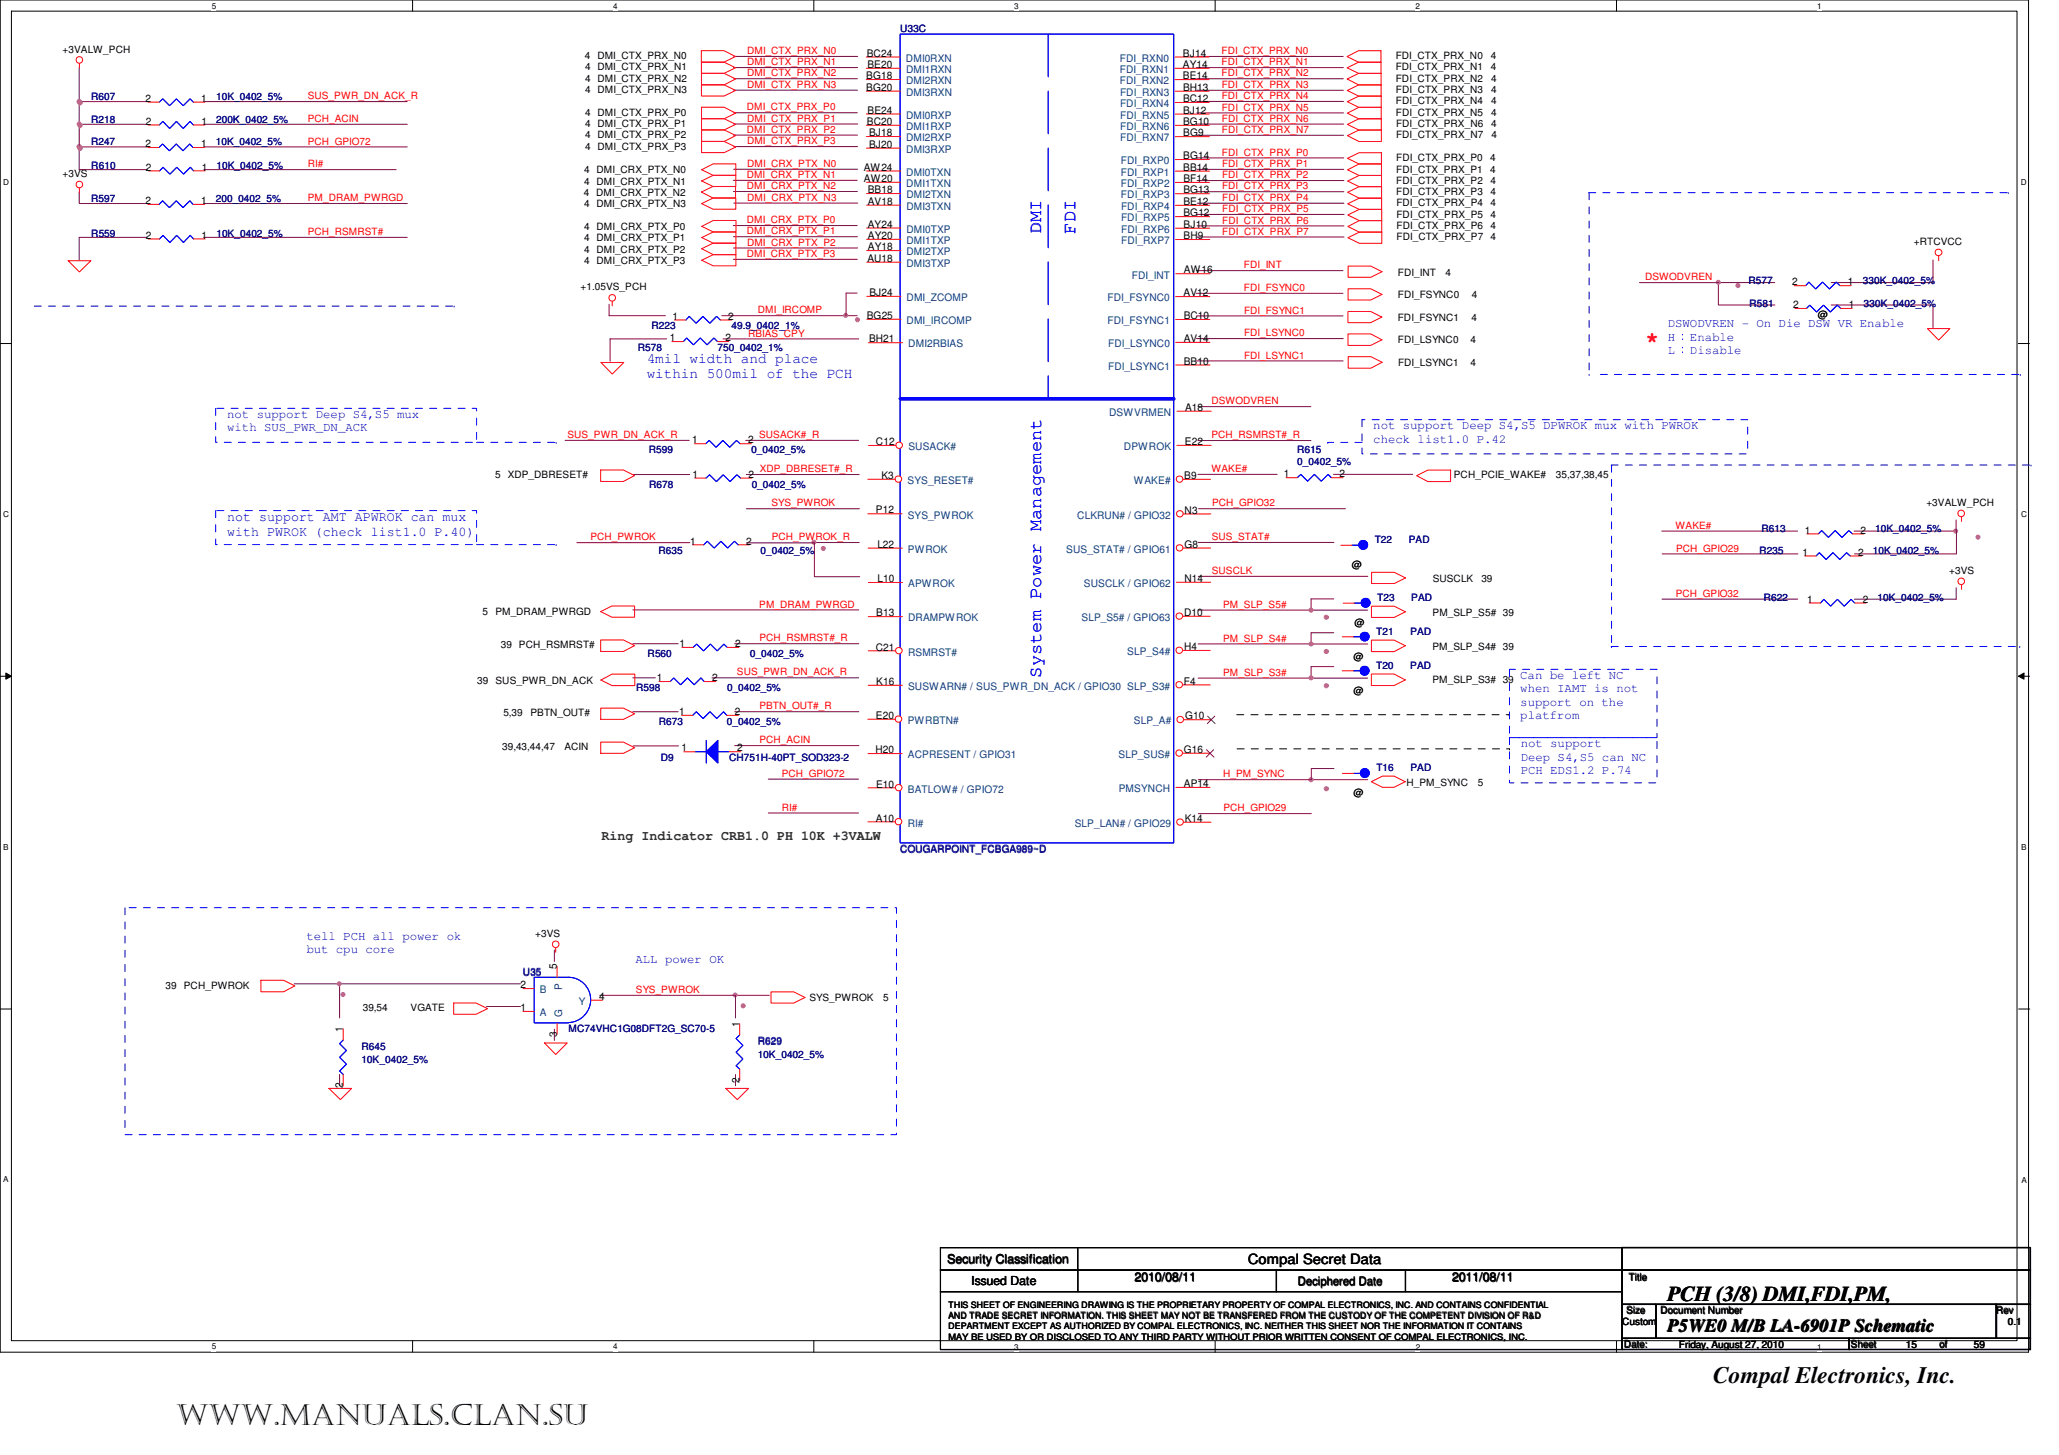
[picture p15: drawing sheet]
<svg xmlns="http://www.w3.org/2000/svg" width="297mm" height="210mm" viewBox="0 0 297 210" stroke-linecap="round" stroke-linejoin="round" font-family="sans-serif">
<defs><g id="words">
<text font-size="4.2" x="25.4" y="205.5">www.manuals.clan.su</text>
<text font-size="3.4" x="247.2" y="199.5">Compal Electronics, Inc.</text>
<text font-size="3.2" fill="#f00" x="237.4" y="50.1">*</text>
<text font-size="3.1" x="240.5" y="187.6">PCH (3/8) DMI,FDI,PM,</text>
<g font-size="2.6" fill="#00f">
<text x="150.2" y="33.7" transform="rotate(-90 150.2 33.7)">DMI</text>
<text x="155.1" y="33.7" transform="rotate(-90 155.1 33.7)">FDI</text>
<text x="150.2" y="97.8" transform="rotate(-90 150.2 97.8)">System Power Management</text>
</g>
<text font-size="2.6" x="240.5" y="192.1">P5WE0 M/B LA-6901P Schematic</text>
<g font-size="2.1" fill="#00f">
<text x="93.3" y="52.3">4mil width and place</text>
<text x="93.3" y="54.5">within 500mil of the PCH</text>
</g>
<g font-size="2" fill="#00f">
<text x="32.8" y="75.2">not support AMT APWROK can mux</text>
<text x="32.8" y="77.3">with PWROK (check list1.0 P.40)</text>
</g>
<text font-size="2" fill="#008000" x="86.8" y="121.1">Ring Indicator CRB1.0 PH 10K +3VALW</text>
<text font-size="2" x="180" y="182.3">Compal Secret Data</text>
<g font-size="1.8" fill="#00f">
<text x="240.6" y="47.2">DSWODVREN - On Die DSW VR Enable</text>
<text x="240.6" y="49.1">H：Enable</text>
<text x="240.6" y="51.1">L：Disable</text>
<text x="32.8" y="60.3">not support Deep S4,S5 mux</text>
<text x="32.8" y="62.2">with SUS_PWR_DN_ACK</text>
<text x="198.1" y="61.9">not support Deep S4,S5 DPWROK mux with PWROK</text>
<text x="198.1" y="63.9">check list1.0 P.42</text>
<text x="219.3" y="97.9">Can be left NC</text>
<text x="219.3" y="99.9">when IAMT is not</text>
<text x="219.3" y="101.8">support on the</text>
<text x="219.3" y="103.7">platfrom</text>
<text x="219.4" y="107.8">not support</text>
<text x="219.4" y="109.7">Deep S4,S5 can NC</text>
<text x="219.4" y="111.7">PCH EDS1.2 P.74</text>
<text x="44.2" y="135.6">tell PCH all power ok</text>
<text x="44.2" y="137.5">but cpu core</text>
<text x="91.7" y="138.9">ALL power OK</text>
</g>
<g font-size="1.8">
<text x="136.6" y="182.2">Security Classification</text>
<text x="140.1" y="185.3">Issued Date</text>
<text x="163.7" y="184.8">2010/08/11</text>
<text x="209.5" y="184.8">2011/08/11</text>
</g>
<text font-size="1.7" x="187.2" y="185.4">Deciphered Date</text>
<g font-size="1.5" fill="#000080">
<text x="129.9" y="4.6">U33C</text>
<text x="13.2" y="14.5">R607</text>
<text x="13.2" y="17.8">R218</text>
<text x="31.2" y="14.5">10K_0402_5%</text>
<text x="31.2" y="17.8">200K_0402_5%</text>
<text x="13.1" y="21">R247</text>
<text x="31.1" y="21">10K_0402_5%</text>
<text x="13.1" y="29.2">R597</text>
<text x="13.2" y="24.3">R610</text>
<text x="31.1" y="29.2">200_0402_5%</text>
<text x="31.2" y="24.3">10K_0402_5%</text>
<text x="13.2" y="34.2">R559</text>
<text x="31.2" y="34.2">10K_0402_5%</text>
<text x="252.2" y="40.9">R577</text>
<text x="268.7" y="40.9">330K_0402_5%</text>
<text x="94" y="47.5">R223</text>
<text x="105.5" y="47.5">49.9_0402_1%</text>
<text x="252.4" y="44.2">R581</text>
<text x="268.9" y="44.2">330K_0402_5%</text>
<text x="92" y="50.6">R578</text>
<text x="103.5" y="50.6">750_0402_1%</text>
<text x="93.6" y="65.4">R599</text>
<text x="108.4" y="65.4">0_0402_5%</text>
<text x="187.1" y="65.4">R615</text>
<text x="93.6" y="70.3">R678</text>
<text x="108.4" y="70.3">0_0402_5%</text>
<text x="187.1" y="67">0_0402_5%</text>
<text x="254.1" y="76.8">R613</text>
<text x="270.5" y="76.8">10K_0402_5%</text>
<text x="198.3" y="78.4">T22</text>
<text x="203.2" y="78.4">PAD</text>
<text x="198.7" y="86.7">T23</text>
<text x="203.6" y="86.7">PAD</text>
<text x="254.4" y="86.7">R622</text>
<text x="270.8" y="86.7">10K_0402_5%</text>
<text x="93.4" y="94.8">R560</text>
<text x="108.2" y="94.8">0_0402_5%</text>
<text x="198.5" y="91.6">T21</text>
<text x="203.5" y="91.6">PAD</text>
<text x="91.8" y="99.7">R598</text>
<text x="104.9" y="99.7">0_0402_5%</text>
<text x="198.5" y="96.5">T20</text>
<text x="203.4" y="96.5">PAD</text>
<text x="95" y="104.6">R673</text>
<text x="104.8" y="104.6">0_0402_5%</text>
<text x="95.3" y="109.8">D9</text>
<text x="105.2" y="109.8">CH751H-40PT_SOD323-2</text>
<text x="198.6" y="111.3">T16</text>
<text x="203.5" y="111.3">PAD</text>
<text x="129.9" y="123">COUGARPOINT_FCBGA989~D</text>
<text x="75.4" y="140.7">U35</text>
<text x="82" y="148.9">MC74VHC1G08DFT2G_SC70-5</text>
<text x="52.1" y="151.4">R645</text>
<text x="52.1" y="153.4">10K_0402_5%</text>
<text x="109.3" y="150.7">R629</text>
<text x="109.3" y="152.6">10K_0402_5%</text>
</g>
<g font-size="1.5">
<text x="125" y="11.4">BG18</text>
<text x="125" y="8.2">BC24</text>
<text x="125.1" y="9.8">BE20</text>
<text x="170.6" y="8.2">BJ14</text>
<text x="170.6" y="9.8">AY14</text>
<text x="170.7" y="11.4">BE14</text>
<text x="21" y="14.7">2</text>
<text x="21" y="18">2</text>
<text x="29" y="14.7">1</text>
<text x="29" y="18">1</text>
<text x="125" y="13.1">BG20</text>
<text x="125.2" y="16.4">BE24</text>
<text x="170.7" y="13.1">BH13</text>
<text x="170.7" y="14.7">BC12</text>
<text x="170.7" y="16.4">BJ12</text>
<text x="21" y="21.2">2</text>
<text x="29" y="21.2">1</text>
<text x="125.1" y="18">BC20</text>
<text x="125.4" y="19.7">BJ18</text>
<text x="125.4" y="21.3">BJ20</text>
<text x="170.7" y="18">BG10</text>
<text x="170.7" y="19.7">BG9</text>
<text x="170.7" y="23">BG14</text>
<text x="21" y="29.4">2</text>
<text x="21" y="24.6">2</text>
<text x="29" y="29.4">1</text>
<text x="29.1" y="24.6">1</text>
<text x="124.6" y="24.6">AW24</text>
<text x="124.6" y="26.3">AW20</text>
<text x="125.2" y="27.9">BB18</text>
<text x="125.2" y="29.6">AV18</text>
<text x="170.7" y="24.6">BB14</text>
<text x="170.7" y="26.3">BF14</text>
<text x="170.7" y="27.9">BG13</text>
<text x="170.7" y="29.6">BE12</text>
<text x="21" y="34.4">2</text>
<text x="29.1" y="34.4">1</text>
<text x="125.2" y="32.9">AY24</text>
<text x="125.2" y="34.5">AY20</text>
<text x="170.7" y="31.2">BG12</text>
<text x="170.7" y="32.9">BJ10</text>
<text x="170.7" y="34.5">BH9</text>
<text x="125.1" y="37.8">AU18</text>
<text x="125.2" y="36.1">AY18</text>
<text x="170.8" y="39.4">AW16</text>
<text x="258.5" y="41.2">2</text>
<text x="266.6" y="41.2">1</text>
<text x="97" y="46.1">1</text>
<text x="105.1" y="46.1">2</text>
<text x="125.1" y="46">BG25</text>
<text x="125.4" y="42.7">BJ24</text>
<text x="170.8" y="42.7">AV12</text>
<text x="170.8" y="46">BC10</text>
<text x="258.7" y="44.5">2</text>
<text x="262.2" y="45.9">@</text>
<text x="266.7" y="44.5">1</text>
<text x="96.6" y="49.2">1</text>
<text x="104.7" y="49.2">2</text>
<text x="125.4" y="49.4">BH21</text>
<text x="170.8" y="49.3">AV14</text>
<text x="170.8" y="52.6">BB10</text>
<text x="171" y="59.3">A18</text>
<text x="99.8" y="64">1</text>
<text x="107.9" y="64">2</text>
<text x="126.4" y="64.2">C12</text>
<text x="170.9" y="64.2">E22</text>
<text x="99.9" y="68.9">1</text>
<text x="108" y="68.9">2</text>
<text x="127.2" y="69.1">K3</text>
<text x="170.9" y="69.1">B9</text>
<text x="185.2" y="68.9">1</text>
<text x="193.2" y="68.9">2</text>
<text x="126.4" y="74.1">P12</text>
<text x="170.9" y="74.1">N3</text>
<text x="260.4" y="77">1</text>
<text x="268.4" y="77">2</text>
<text x="99.6" y="78.6">1</text>
<text x="107.6" y="78.6">2</text>
<text x="126.6" y="79">L22</text>
<text x="126.6" y="84">L10</text>
<text x="170.9" y="79">G8</text>
<text x="170.9" y="84">N14</text>
<text x="195" y="82">@</text>
<text x="260.1" y="80.2">1</text>
<text x="268.1" y="80.2">2</text>
<text x="126.4" y="88.9">B13</text>
<text x="170.8" y="88.9">D10</text>
<text x="260.7" y="86.9">1</text>
<text x="268.7" y="86.9">2</text>
<text x="98" y="93.4">1</text>
<text x="106.1" y="93.4">2</text>
<text x="126.3" y="93.8">C21</text>
<text x="170.8" y="93.8">H4</text>
<text x="195.3" y="95.2">@</text>
<text x="195.4" y="90.3">@</text>
<text x="94.7" y="98.3">1</text>
<text x="102.8" y="98.3">2</text>
<text x="126.4" y="98.8">K16</text>
<text x="170.8" y="98.8">F4</text>
<text x="195.2" y="100.1">@</text>
<text x="98" y="103.2">1</text>
<text x="106" y="103.2">2</text>
<text x="126.4" y="103.7">E20</text>
<text x="171" y="103.8">G10</text>
<text x="98.3" y="108.4">1</text>
<text x="106.3" y="108.4">2</text>
<text x="126.3" y="108.7">H20</text>
<text x="126.4" y="113.6">E10</text>
<text x="170.8" y="113.5">AP14</text>
<text x="170.8" y="108.6">G16</text>
<text x="126.4" y="118.5">A10</text>
<text x="170.9" y="118.6">K14</text>
<text x="195.3" y="114.9">@</text>
<text x="75.1" y="142.6">2</text>
<text x="80.3" y="139.9" transform="rotate(-90 80.3 139.9)">5</text>
<text x="49.5" y="148.9" transform="rotate(-90 49.5 148.9)">1</text>
<text x="75.1" y="145.9">1</text>
<text x="80.3" y="149.6" transform="rotate(-90 80.3 149.6)">3</text>
<text x="86.4" y="144.3">4</text>
<text x="106.7" y="148.2" transform="rotate(-90 106.7 148.2)">1</text>
<text x="49.5" y="157" transform="rotate(-90 49.5 157)">2</text>
<text x="106.7" y="156.2" transform="rotate(-90 106.7 156.2)">2</text>
</g>
<g font-size="1.5" fill="#004080">
<text x="130.7" y="8.9">DMI0RXN</text>
<text x="130.7" y="10.5">DMI1RXN</text>
<text x="161.6" y="8.9">FDI_RXN0</text>
<text x="161.6" y="10.5">FDI_RXN1</text>
<text x="130.7" y="12.2">DMI2RXN</text>
<text x="130.7" y="13.8">DMI3RXN</text>
<text x="130.7" y="17.1">DMI0RXP</text>
<text x="161.6" y="12.2">FDI_RXN2</text>
<text x="161.6" y="13.8">FDI_RXN3</text>
<text x="161.6" y="15.5">FDI_RXN4</text>
<text x="161.6" y="17.1">FDI_RXN5</text>
<text x="130.7" y="18.8">DMI1RXP</text>
<text x="130.7" y="20.4">DMI2RXP</text>
<text x="130.7" y="22.1">DMI3RXP</text>
<text x="161.6" y="18.8">FDI_RXN6</text>
<text x="161.6" y="20.4">FDI_RXN7</text>
<text x="161.7" y="23.7">FDI_RXP0</text>
<text x="130.7" y="25.4">DMI0TXN</text>
<text x="130.7" y="27">DMI1TXN</text>
<text x="130.8" y="28.6">DMI2TXN</text>
<text x="161.7" y="25.4">FDI_RXP1</text>
<text x="161.7" y="27">FDI_RXP2</text>
<text x="161.7" y="28.6">FDI_RXP3</text>
<text x="130.8" y="30.3">DMI3TXN</text>
<text x="130.8" y="33.6">DMI0TXP</text>
<text x="130.8" y="35.2">DMI1TXP</text>
<text x="161.7" y="30.3">FDI_RXP4</text>
<text x="161.7" y="31.9">FDI_RXP5</text>
<text x="161.7" y="33.6">FDI_RXP6</text>
<text x="161.7" y="35.2">FDI_RXP7</text>
<text x="130.8" y="36.8">DMI2TXP</text>
<text x="130.8" y="38.5">DMI3TXP</text>
<text x="163.3" y="40.2">FDI_INT</text>
<text x="130.8" y="43.4">DMI_ZCOMP</text>
<text x="130.8" y="46.7">DMI_IRCOMP</text>
<text x="159.8" y="43.5">FDI_FSYNC0</text>
<text x="159.8" y="46.8">FDI_FSYNC1</text>
<text x="131" y="50.1">DMI2RBIAS</text>
<text x="159.9" y="50.1">FDI_LSYNC0</text>
<text x="159.9" y="53.3">FDI_LSYNC1</text>
<text x="131" y="64.9">SUSACK#</text>
<text x="160" y="60">DSWVRMEN</text>
<text x="162.1" y="64.9">DPWROK</text>
<text x="130.9" y="69.8">SYS_RESET#</text>
<text x="163.6" y="69.8">WAKE#</text>
<text x="130.9" y="74.8">SYS_PWROK</text>
<text x="155.4" y="74.8">CLKRUN# / GPIO32</text>
<text x="131" y="79.8">PWROK</text>
<text x="153.8" y="79.7">SUS_STAT# / GPIO61</text>
<text x="131" y="89.6">DRAMPWROK</text>
<text x="131" y="84.7">APWROK</text>
<text x="156" y="89.6">SLP_S5# / GPIO63</text>
<text x="156.4" y="84.7">SUSCLK / GPIO62</text>
<text x="131" y="94.6">RSMRST#</text>
<text x="162.6" y="94.5">SLP_S4#</text>
<text x="131" y="99.6">SUSWARN# / SUS_PWR_DN_ACK / GPIO30 SLP_S3#</text>
<text x="131" y="104.4">PWRBTN#</text>
<text x="163.6" y="104.5">SLP_A#</text>
<text x="131" y="109.4">ACPRESENT / GPIO31</text>
<text x="161.4" y="109.4">SLP_SUS#</text>
<text x="131" y="119.2">RI#</text>
<text x="131" y="114.3">BATLOW# / GPIO72</text>
<text x="155" y="119.3">SLP_LAN# / GPIO29</text>
<text x="161.4" y="114.3">PMSYNCH</text>
<text x="77.9" y="143.3">B</text>
<text x="81.1" y="142.8" transform="rotate(-90 81.1 142.8)">P</text>
<text x="77.9" y="146.6">A</text>
<text x="81.1" y="146.8" transform="rotate(-90 81.1 146.8)">G</text>
<text x="83.5" y="145">Y</text>
</g>
<g font-size="1.4">
<text x="9" y="7.6">+3VALW_PCH</text>
<text x="84.4" y="8.5">4 DMI_CTX_PRX_N0</text>
<text x="84.4" y="10.2">4 DMI_CTX_PRX_N1</text>
<text x="84.4" y="11.8">4 DMI_CTX_PRX_N2</text>
<text x="201.3" y="8.5">FDI_CTX_PRX_N0</text>
<text x="201.4" y="10.2">FDI_CTX_PRX_N1</text>
<text x="201.4" y="11.8">FDI_CTX_PRX_N2</text>
<text x="215.1" y="8.5">4</text>
<text x="215.1" y="10.2">4</text>
<text x="215.1" y="11.8">4</text>
<text x="84.4" y="13.4">4 DMI_CTX_PRX_N3</text>
<text x="84.4" y="16.7">4 DMI_CTX_PRX_P0</text>
<text x="201.4" y="13.4">FDI_CTX_PRX_N3</text>
<text x="201.4" y="15.1">FDI_CTX_PRX_N4</text>
<text x="201.4" y="16.7">FDI_CTX_PRX_N5</text>
<text x="215.1" y="13.4">4</text>
<text x="215.1" y="15.1">4</text>
<text x="215.1" y="16.7">4</text>
<text x="84.4" y="18.3">4 DMI_CTX_PRX_P1</text>
<text x="84.4" y="21.6">4 DMI_CTX_PRX_P3</text>
<text x="84.4" y="19.9">4 DMI_CTX_PRX_P2</text>
<text x="201.4" y="18.3">FDI_CTX_PRX_N6</text>
<text x="201.4" y="19.9">FDI_CTX_PRX_N7</text>
<text x="201.4" y="23.2">FDI_CTX_PRX_P0</text>
<text x="215" y="23.2">4</text>
<text x="215.1" y="18.3">4</text>
<text x="215.1" y="19.9">4</text>
<text x="9" y="25.6">+3VS</text>
<text x="84.2" y="28.3">4 DMI_CRX_PTX_N2</text>
<text x="84.3" y="29.9">4 DMI_CRX_PTX_N3</text>
<text x="84.3" y="26.7">4 DMI_CRX_PTX_N1</text>
<text x="84.3" y="25">4 DMI_CRX_PTX_N0</text>
<text x="201.4" y="24.9">FDI_CTX_PRX_P1</text>
<text x="201.4" y="26.5">FDI_CTX_PRX_P2</text>
<text x="201.4" y="28.1">FDI_CTX_PRX_P3</text>
<text x="201.4" y="29.8">FDI_CTX_PRX_P4</text>
<text x="215" y="24.9">4</text>
<text x="215" y="26.5">4</text>
<text x="215" y="28.1">4</text>
<text x="215" y="29.8">4</text>
<text x="84.3" y="34.8">4 DMI_CRX_PTX_P1</text>
<text x="84.3" y="33.2">4 DMI_CRX_PTX_P0</text>
<text x="201.5" y="31.4">FDI_CTX_PRX_P5</text>
<text x="201.5" y="33.1">FDI_CTX_PRX_P6</text>
<text x="201.5" y="34.7">FDI_CTX_PRX_P7</text>
<text x="215" y="31.4">4</text>
<text x="215" y="33.1">4</text>
<text x="215" y="34.7">4</text>
<text x="276.1" y="35.3">+RTCVCC</text>
<text x="83.8" y="41.9">+1.05VS_PCH</text>
<text x="84.3" y="36.4">4 DMI_CRX_PTX_P2</text>
<text x="84.3" y="38.1">4 DMI_CRX_PTX_P3</text>
<text x="201.7" y="39.7">FDI_INT</text>
<text x="208.5" y="39.7">4</text>
<text x="201.7" y="46.3">FDI_FSYNC1</text>
<text x="201.7" y="43">FDI_FSYNC0</text>
<text x="212.3" y="46.3">4</text>
<text x="212.3" y="43">4</text>
<text x="201.7" y="49.5">FDI_LSYNC0</text>
<text x="201.7" y="52.8">FDI_LSYNC1</text>
<text x="212.1" y="49.5">4</text>
<text x="212.2" y="52.8">4</text>
<text x="71.5" y="69">5 XDP_DBRESET#</text>
<text x="209.7" y="69">PCH_PCIE_WAKE#</text>
<text x="224.5" y="69">35,37,38,45</text>
<text x="277.9" y="73">+3VALW_PCH</text>
<text x="206.7" y="83.9">SUSCLK</text>
<text x="213.7" y="83.9">39</text>
<text x="281.2" y="82.8">+3VS</text>
<text x="69.6" y="88.8">5</text>
<text x="71.5" y="88.8">PM_DRAM_PWRGD</text>
<text x="206.7" y="88.8">PM_SLP_S5# 39</text>
<text x="72.3" y="93.5">39 PCH_RSMRST#</text>
<text x="206.7" y="93.7">PM_SLP_S4# 39</text>
<text x="68.8" y="98.6">39</text>
<text x="71.5" y="98.6">SUS_PWR_DN_ACK</text>
<text x="206.6" y="98.6">PM_SLP_S3# 39</text>
<text x="72.6" y="103.4">5,39</text>
<text x="76.5" y="103.4">PBTN_OUT#</text>
<text x="72.4" y="108.3">39,43,44,47</text>
<text x="81.4" y="108.3">ACIN</text>
<text x="202.9" y="113.3">H_PM_SYNC</text>
<text x="213.2" y="113.3">5</text>
<text x="77.2" y="135.2">+3VS</text>
<text x="23.9" y="142.6">39</text>
<text x="26.5" y="142.6">PCH_PWROK</text>
<text x="52.3" y="145.9">39,54</text>
<text x="59.2" y="145.9">VGATE</text>
<text x="116.8" y="144.5">SYS_PWROK</text>
<text x="127.4" y="144.5">5</text>
<text x="234.9" y="184.7">Title</text>
<text x="234" y="191.1">Custom</text>
<text x="234.6" y="189.5">Size</text>
<text x="239.5" y="189.5">Document Number</text>
<text x="287.9" y="189.5">Rev</text>
<text x="289.6" y="191.1">0.1</text>
<text x="234.3" y="194.4">Date:</text>
<text x="242.2" y="194.4">Friday, August 27, 2010</text>
<text x="267" y="194.4">Sheet</text>
<text x="274.9" y="194.4">15</text>
<text x="279.8" y="194.4">of</text>
<text x="284.7" y="194.4">59</text>
</g>
<g font-size="1.4" fill="#f00">
<text x="107.8" y="11">DMI_CTX_PRX_N2</text>
<text x="107.8" y="9.4">DMI_CTX_PRX_N1</text>
<text x="107.8" y="7.8">DMI_CTX_PRX_N0</text>
<text x="176.2" y="7.8">FDI_CTX_PRX_N0</text>
<text x="176.2" y="9.4">FDI_CTX_PRX_N1</text>
<text x="176.2" y="11">FDI_CTX_PRX_N2</text>
<text x="44.4" y="14.3">SUS_PWR_DN_ACK_R</text>
<text x="44.4" y="17.6">PCH_ACIN</text>
<text x="107.7" y="15.9">DMI_CTX_PRX_P0</text>
<text x="107.8" y="12.7">DMI_CTX_PRX_N3</text>
<text x="107.8" y="17.5">DMI_CTX_PRX_P1</text>
<text x="176.2" y="12.7">FDI_CTX_PRX_N3</text>
<text x="176.3" y="14.3">FDI_CTX_PRX_N4</text>
<text x="176.3" y="15.9">FDI_CTX_PRX_N5</text>
<text x="176.3" y="17.6">FDI_CTX_PRX_N6</text>
<text x="44.4" y="20.9">PCH_GPIO72</text>
<text x="107.8" y="19.2">DMI_CTX_PRX_P2</text>
<text x="107.8" y="20.8">DMI_CTX_PRX_P3</text>
<text x="176.3" y="19.2">FDI_CTX_PRX_N7</text>
<text x="176.3" y="22.4">FDI_CTX_PRX_P0</text>
<text x="44.4" y="24.1">RI#</text>
<text x="44.4" y="29">PM_DRAM_PWRGD</text>
<text x="107.7" y="25.7">DMI_CRX_PTX_N1</text>
<text x="107.8" y="27.3">DMI_CRX_PTX_N2</text>
<text x="107.8" y="24.1">DMI_CRX_PTX_N0</text>
<text x="107.8" y="29">DMI_CRX_PTX_N3</text>
<text x="176.3" y="24.1">FDI_CTX_PRX_P1</text>
<text x="176.3" y="25.7">FDI_CTX_PRX_P2</text>
<text x="176.3" y="27.3">FDI_CTX_PRX_P3</text>
<text x="176.3" y="29">FDI_CTX_PRX_P4</text>
<text x="44.4" y="33.9">PCH_RSMRST#</text>
<text x="107.7" y="32.2">DMI_CRX_PTX_P0</text>
<text x="107.8" y="33.8">DMI_CRX_PTX_P1</text>
<text x="107.8" y="35.4">DMI_CRX_PTX_P2</text>
<text x="176.3" y="32.2">FDI_CTX_PRX_P6</text>
<text x="176.3" y="33.9">FDI_CTX_PRX_P7</text>
<text x="176.3" y="30.6">FDI_CTX_PRX_P5</text>
<text x="107.7" y="37.1">DMI_CRX_PTX_P3</text>
<text x="179.5" y="38.7">FDI_INT</text>
<text x="179.5" y="42">FDI_FSYNC0</text>
<text x="237.3" y="40.4">DSWODVREN</text>
<text x="109.3" y="45.2">DMI_IRCOMP</text>
<text x="179.5" y="45.2">FDI_FSYNC1</text>
<text x="107.9" y="48.6">RBIAS_CPY</text>
<text x="179.5" y="51.7">FDI_LSYNC1</text>
<text x="179.5" y="48.5">FDI_LSYNC0</text>
<text x="174.8" y="58.3">DSWODVREN</text>
<text x="81.9" y="63.2">SUS_PWR_DN_ACK_R</text>
<text x="109.5" y="63.2">SUSACK#_R</text>
<text x="174.8" y="63.2">PCH_RSMRST#_R</text>
<text x="109.6" y="68.1">XDP_DBRESET#_R</text>
<text x="174.8" y="68.1">WAKE#</text>
<text x="85.2" y="77.9">PCH_PWROK</text>
<text x="111.3" y="73.1">SYS_PWROK</text>
<text x="111.3" y="78">PCH_PWROK_R</text>
<text x="174.8" y="77.9">SUS_STAT#</text>
<text x="174.9" y="73.1">PCH_GPIO32</text>
<text x="241.7" y="76.3">WAKE#</text>
<text x="174.8" y="82.8">SUSCLK</text>
<text x="241.8" y="79.6">PCH_GPIO29</text>
<text x="109.5" y="87.6">PM_DRAM_PWRGD</text>
<text x="176.4" y="87.7">PM_SLP_S5#</text>
<text x="241.8" y="86.1">PCH_GPIO32</text>
<text x="109.5" y="92.5">PCH_RSMRST#_R</text>
<text x="176.4" y="92.6">PM_SLP_S4#</text>
<text x="106.3" y="97.4">SUS_PWR_DN_ACK_R</text>
<text x="176.5" y="97.5">PM_SLP_S3#</text>
<text x="109.6" y="102.3">PBTN_OUT#_R</text>
<text x="109.6" y="107.2">PCH_ACIN</text>
<text x="112.8" y="112.1">PCH_GPIO72</text>
<text x="176.5" y="112.1">H_PM_SYNC</text>
<text x="112.8" y="116.9">RI#</text>
<text x="176.5" y="117">PCH_GPIO29</text>
<text x="91.7" y="143.2">SYS_PWROK</text>
</g>
<g font-size="1.4" fill="#000080">
<text x="95" y="80">R635</text>
<text x="109.7" y="80">0_0402_5%</text>
<text x="253.8" y="79.9">R235</text>
<text x="270.2" y="79.9">10K_0402_5%</text>
</g>
<g font-size="1.3">
<text x="136.8" y="191.7">DEPARTMENT EXCEPT AS AUTHORIZED BY COMPAL ELECTRONICS, INC. NEITHER THIS SHEET NOR THE INFORMATION IT CONTAINS</text>
<text x="136.8" y="188.7">THIS SHEET OF ENGINEERING DRAWING IS THE PROPRIETARY PROPERTY OF COMPAL ELECTRONICS, INC. AND CONTAINS CONFIDENTIAL</text>
<text x="136.8" y="190.2">AND TRADE SECRET INFORMATION. THIS SHEET MAY NOT BE TRANSFERED FROM THE CUSTODY OF THE COMPETENT DIVISION OF R&amp;D</text>
<text x="136.8" y="193.3">MAY BE USED BY OR DISCLOSED TO ANY THIRD PARTY WITHOUT PRIOR WRITTEN CONSENT OF COMPAL ELECTRONICS, INC.</text>
</g>
<g font-size="1.2">
<text x="30.6" y="1.2">5</text>
<text x="88.4" y="1.2">4</text>
<text x="146.3" y="1.2">3</text>
<text x="204.2" y="1.2">2</text>
<text x="262.1" y="1.2">1</text>
<text x=".5" y="26.6">D</text>
<text x="291.6" y="26.6">D</text>
<text x=".5" y="74.6">C</text>
<text x="291.6" y="74.6">C</text>
<text x=".5" y="122.6">B</text>
<text x="291.6" y="122.6">B</text>
<text x=".5" y="170.6">A</text>
<text x="291.6" y="170.6">A</text>
<text x="30.6" y="194.7">5</text>
<text x="88.4" y="194.7">4</text>
<text x="146.3" y="194.7">3</text>
<text x="204.2" y="194.7">2</text>
<text x="262.1" y="194.7">1</text>
</g>
</g></defs>
<path d="M0 0h292.6v195.1h-292.5zM1.6 1.6h289.4v191.8h-289.4z" fill="none" stroke="#000" stroke-width=".14"/>
<g fill="#fff">
<path d="M30.6 .2h.6v1.3h-.6z"/>
<path d="M30.6 193.6h.6v1.3h-.6z"/>
</g>
<path d="M59.5 0v1.6M59.5 193.4v1.6" fill="none" stroke="#000" stroke-width=".14"/>
<g fill="#fff">
<path d="M88.4 .2h.6v1.3h-.6z"/>
<path d="M88.4 193.6h.6v1.3h-.6z"/>
</g>
<path d="M117.4 0v1.6M117.4 193.5v1.6" fill="none" stroke="#000" stroke-width=".14"/>
<g fill="#fff">
<path d="M146.3 .2h.6v1.3h-.6z"/>
<path d="M146.3 193.6h.6v1.3h-.6z"/>
</g>
<path d="M175.3 0v1.6M175.3 193.5v1.6" fill="none" stroke="#000" stroke-width=".14"/>
<g fill="#fff">
<path d="M204.2 .2h.6v1.3h-.6z"/>
<path d="M204.2 193.7h.6v1.3h-.6z"/>
</g>
<path d="M233.2 0v1.6M233.2 193.5v1.6" fill="none" stroke="#000" stroke-width=".14"/>
<g fill="#fff">
<path d="M262.1 .2h.6v1.3h-.6z"/>
<path d="M262.1 193.7h.6v1.3h-.6z"/>
<path d="M.5 25.6h.8v1.3h-.8z"/>
<path d="M291.6 25.6h.8v1.3h-.8z"/>
<path d="M.5 73.5h.8v1.3h-.8z"/>
<path d="M291.6 73.5h.8v1.3h-.8z"/>
</g>
<path d="M0 49.6h1.6M291.2 49.6h1.6" fill="none" stroke="#000" stroke-width=".14"/>
<g fill="#fff">
<path d="M.5 121.5h.7v1.3h-.7z"/>
<path d="M291.6 121.5h.7v1.3h-.7z"/>
</g>
<path d="M0 97.6h1.6M.8 97.1l.8 .5-.8 .4zM291.2 97.6h1.6M291.2 97.6l.8-.5v.9z" fill="none" stroke="#000" stroke-width=".14"/>
<path d="M.8 97.1l.8 .5-.8 .4zM291.2 97.6l.8-.5v.9z" fill="#000"/>
<g fill="#fff">
<path d="M.5 169.5h.7v1.4h-.7z"/>
<path d="M291.6 169.5h.7v1.4h-.7z"/>
</g>
<path d="M0 145.6h1.6M291.2 145.6h1.6" fill="none" stroke="#000" stroke-width=".14"/>
<path d="M104.1 45.5h19.6M122 42.3h1.7" fill="none" stroke="#800040" stroke-width=".14"/>
<circle cx="122" cy="45.5" r=".3" fill="#f0f"/>
<circle cx="122" cy="45.5" r=".3" fill="none" stroke="#f0f" stroke-width=".14"/>
<g fill="none" stroke="#800040" stroke-width=".14">
<path d="M105.8 16.3h17.9M105.8 19.5h17.9M105.8 11.4h17.9M105.8 13h17.9M105.8 9.7h17.9M105.8 8.1h17.9M105.8 17.9h17.9M172.6 8.1h21.2M172.6 9.8h21.2M172.6 11.4h21.2M172.6 13h21.2M172.7 14.6h21.1"/>
<path d="M172.7 16.3h21.1M172.7 17.9h21.1M172.7 19.5h21.1M105.8 26h17.9M105.8 32.5h17.9M105.8 37.4h17.9M105.8 27.6h17.9M105.8 34.2h17.9M105.8 21.1h17.9M105.8 35.8h17.9M105.8 24.4h17.9M105.9 29.3h17.8"/>
<path d="M172.6 39h21.1M172.7 22.8h21.1M172.7 24.4h21.2M172.7 26h21.2M172.7 27.7h21.2M172.7 29.3h21.2M172.7 32.6h21.2M172.7 34.2h21.2M172.7 30.9h21.2M87.9 43.9v1.6h8.1M96.2 48.9h-8.2v3.2M104.3 48.9h19.6"/>
<path d="M122.1 42.3v3.2M172.6 42.3h21.1M172.6 45.6h21.2M172.6 52.1h21.2M172.6 48.8h21.2M172.8 58.7h16.3M81.5 63.5h17.9M107.6 63.5h16.3M172.8 68.4h11.4M172.8 63.6h16.3M172.9 78.3h19.5M192.4 68.4h11.4"/>
<path d="M91.3 97.8h3.3M91.3 88h32.6M91.3 92.9h6.5M102.7 97.8h21.2M106 92.9h17.9M172.8 92.9h16.3M192.4 86.4h-3.3v1.6h-16.3M192.4 91.3h-3.3v1.6h8.2M192.4 96.2h-3.3v1.6h-16.3M91.3 102.7h6.5M106 102.7h17.9M106 107.6h17.9"/>
<path d="M110.8 112.4h13.1M110.8 117.3h13.1"/>
</g>
<circle cx="189.2" cy="92.9" r=".31" fill="#f0f"/>
<circle cx="189.2" cy="92.9" r=".31" fill="none" stroke="#f0f" stroke-width=".14"/>
<path d="M189.2 88h8.1" fill="none" stroke="#800040" stroke-width=".14"/>
<circle cx="189.2" cy="88" r=".31" fill="#f0f"/>
<circle cx="189.2" cy="88" r=".31" fill="none" stroke="#f0f" stroke-width=".14"/>
<path d="M189.2 97.8h8.1" fill="none" stroke="#800040" stroke-width=".14"/>
<circle cx="189.2" cy="97.8" r=".31" fill="#f0f"/>
<circle cx="189.2" cy="97.8" r=".31" fill="none" stroke="#f0f" stroke-width=".14"/>
<path d="M189.2 112.5h8.1" fill="none" stroke="#800040" stroke-width=".14"/>
<circle cx="189.2" cy="112.5" r=".31" fill="#f0f"/>
<circle cx="189.2" cy="112.5" r=".31" fill="none" stroke="#f0f" stroke-width=".14"/>
<path d="M278.9 37.5v3.3h-14.7M247.9 40.8h8.1M264.2 44h14.7v3.3M117.4 78.3h6.6M172.9 83.1h24.4M91.3 107.6h6.6M172.9 117.4h16.3M192.4 110.9h-3.2v1.6h-16.3" fill="none" stroke="#800040" stroke-width=".14"/>
<circle cx="117.4" cy="78.2" r=".3" fill="#f0f"/>
<circle cx="117.4" cy="78.2" r=".3" fill="none" stroke="#f0f" stroke-width=".14"/>
<path d="M91.3 68.5h8.2M107.7 68.5h16.3M239.7 76.6h19.6M267.5 76.6h14.7" fill="none" stroke="#800040" stroke-width=".14"/>
<circle cx="282.1" cy="76.6" r=".3" fill="#f0f"/>
<circle cx="282.1" cy="76.6" r=".3" fill="none" stroke="#f0f" stroke-width=".14"/>
<path d="M247.9 40.8v3.2h8.2" fill="none" stroke="#800040" stroke-width=".14"/>
<circle cx="247.9" cy="40.7" r=".3" fill="#f0f"/>
<circle cx="247.9" cy="40.7" r=".3" fill="none" stroke="#f0f" stroke-width=".14"/>
<g fill="none" stroke="#800040" stroke-width=".14">
<path d="M11.4 9.8v4.9M11.4 21.2v3.3M11.4 34.2h9.8M29.4 34.2h29.3M236.5 40.8h11.4M83.2 78.3h16.3M107.7 73.4h16.3M172.9 73.4h21.2M239.8 79.9h19.6M282.2 75v1.6M282.2 76.6v3.3h-14.7M239.8 86.4h19.5"/>
<path d="M282.2 84.8v1.6h-14.7"/>
</g>
<circle cx="11.4" cy="21.2" r=".3" fill="#f0f"/>
<circle cx="11.4" cy="21.2" r=".3" fill="none" stroke="#f0f" stroke-width=".14"/>
<path d="M11.4 21.2h9.8" fill="none" stroke="#800040" stroke-width=".14"/>
<circle cx="11.4" cy="21.2" r=".3" fill="#f0f"/>
<circle cx="11.4" cy="21.2" r=".3" fill="none" stroke="#f0f" stroke-width=".14"/>
<path d="M11.4 14.7h9.8M29.4 14.7h29.4M11.4 34.2v3.3M29.4 21.2h29.4" fill="none" stroke="#800040" stroke-width=".14"/>
<circle cx="11.4" cy="14.7" r=".3" fill="#f0f"/>
<circle cx="11.4" cy="14.7" r=".3" fill="none" stroke="#f0f" stroke-width=".14"/>
<path d="M11.4 14.7v3.2h9.8M29.4 17.9h29.4" fill="none" stroke="#800040" stroke-width=".14"/>
<circle cx="11.4" cy="14.7" r=".3" fill="#f0f"/>
<circle cx="11.4" cy="14.7" r=".3" fill="none" stroke="#f0f" stroke-width=".14"/>
<path d="M11.4 17.9v3.3M11.4 24.5h9.8M11.4 27.7v1.7h9.8M29.4 24.5h27.7M29.4 29.4h29.4" fill="none" stroke="#800040" stroke-width=".14"/>
<circle cx="11.4" cy="17.9" r=".31" fill="#f0f"/>
<circle cx="11.4" cy="17.9" r=".31" fill="none" stroke="#f0f" stroke-width=".14"/>
<path d="M107.7 78.3h9.8v4.9h6.5M42.4 141.9h6.6v5M49 155v1.6M70.2 145.2h4.9M106.1 143.6h4.9" fill="none" stroke="#800040" stroke-width=".14"/>
<circle cx="106.1" cy="143.5" r=".3" fill="#f0f"/>
<circle cx="106.1" cy="143.5" r=".3" fill="none" stroke="#f0f" stroke-width=".14"/>
<path d="M49 141.9h26.1" fill="none" stroke="#800040" stroke-width=".14"/>
<circle cx="49" cy="141.9" r=".3" fill="#f0f"/>
<circle cx="49" cy="141.9" r=".3" fill="none" stroke="#f0f" stroke-width=".14"/>
<path d="M80 137v1.7M80 148.5v1.6M86.5 143.6h19.6v3.3M106.1 155v1.6" fill="none" stroke="#800040" stroke-width=".14"/>
<g fill="none" stroke="#f00" stroke-width=".14">
<path d="M11.5 9.2v.6M101.2 7.3h3.3l1.6 .9-1.6 .8h-3.3zM101.2 9h3.3l1.6 .8-1.6 .8h-3.3zM101.2 12.2h3.3l1.6 .8-1.6 .9h-3.3zM101.2 10.6h3.3l1.6 .8-1.6 .8h-3.3zM101.2 15.5h3.3l1.6 .8-1.6 .8h-3.3zM101.2 17.1h3.3l1.6 .8-1.6 .8h-3.3zM101.2 18.7h3.3l1.6 .9-1.6 .8h-3.3zM194.3 8.2l1.7-.9h3.2v1.7h-3.2zM194.3 9.8l1.7-.8h3.2v1.6h-3.2zM194.3 11.4l1.7-.8h3.2v1.6h-3.2zM194.4 13.1l1.6-.9h3.2v1.7h-3.2z"/>
<path d="M194.4 14.7l1.6-.8h3.3v1.6h-3.3zM194.4 16.3l1.6-.8h3.3v1.6h-3.3zM194.4 17.9l1.6-.8h3.3v1.7h-3.3zM194.4 19.6l1.6-.8h3.3v1.6h-3.3zM9.8 37.6h3.3l-1.6 1.6zM11.5 27.1v.7M21.3 21.3h1.6M21.3 29.5h1.7M27.8 21.3h1.7M27.9 29.5h1.6M101.2 27.7l1.6-.8h3.3v1.7h-3.3zM101.2 20.4h3.3l1.6 .8-1.6 .8h-3.3z"/>
<path d="M101.2 29.4l1.7-.8h3.2v1.6h-3.2zM101.2 26.1l1.7-.8h3.3v1.6h-3.3zM101.2 24.5l1.7-.9h3.3v1.7h-3.3zM101.2 35.9l1.7-.8h3.3v1.6h-3.3zM101.2 37.5l1.7-.8h3.3v1.7h-3.3zM101.2 34.3l1.7-.8h3.3v1.6h-3.3zM101.2 32.7l1.7-.9h3.3v1.7h-3.3zM194.4 22.8l1.7-.8h3.2v1.7h-3.2zM194.4 24.5l1.7-.8h3.2v1.6h-3.2zM194.4 26.1l1.7-.8h3.2v1.6h-3.2zM194.4 27.7l1.7-.8h3.2v1.7h-3.2zM194.4 29.4l1.7-.8h3.2v1.6h-3.2z"/>
<path d="M194.4 31l1.7-.8h3.2v1.6h-3.2zM194.4 32.7l1.7-.9h3.2v1.7h-3.2zM194.5 34.3l1.6-.8h3.2v1.6h-3.2zM194.5 38.4h3.3l1.6 .8-1.6 .8h-3.3zM279.7 36.9v.7M86.7 52.3h3.3l-1.7 1.7zM88.3 43.5v.6M194.5 44.9h3.2l1.7 .8-1.7 .9h-3.2zM194.5 48.2h3.2l1.7 .8-1.7 .8h-3.2zM194.5 41.7h3.3l1.6 .8-1.6 .8h-3.3zM194.5 51.5h3.3l1.6 .8-1.6 .8h-3.3zM278.1 47.4h3.2l-1.6 1.7z"/>
<path d="M86.7 67.8h3.2l1.6 .8-1.6 .9h-3.2zM99.9 78.6h1.6M106.5 78.6h1.6M204.4 68.6l1.6-.8h3.3v1.7h-3.3zM283 74.6v.6M86.7 88.2l1.6-.8h3.2v1.6h-3.2zM86.7 92.3h3.2l1.7 .8-1.7 .9h-3.2zM86.7 98.1l1.6-.8h3.3v1.6h-3.3zM95.1 98.3h1.6M101.6 98.3h1.7M197.8 97.2h3.3l1.6 .9-1.6 .8h-3.3zM197.8 92.3h3.3l1.6 .9-1.6 .8h-3.3z"/>
<path d="M197.9 87.5h3.2l1.6 .8-1.6 .8h-3.2zM197.9 82.6h3.2l1.7 .8-1.7 .8h-3.2zM260.4 80.2h1.6M266.9 80.2h1.6M283 84.4v.6M86.7 102.2h3.2l1.7 .8-1.7 .8h-3.2zM86.7 107.1h3.2l1.7 .8-1.7 .8h-3.2zM98.3 103.2h1.6M104.9 103.2h1.6M197.8 112.8l1.6-.8h1.7l1.6 .8-1.6 .8h-1.7zM80.2 136.7v.7M37.6 141.4h3.3l1.6 .8-1.6 .9h-3.3z"/>
<path d="M47.5 157h3.2l-1.6 1.6zM65.4 144.7h3.3l1.6 .8-1.6 .8h-3.3zM78.6 150.5h3.2l-1.6 1.6zM104.7 157h3.3l-1.6 1.6zM111.2 143.1h3.3l1.6 .8-1.6 .8h-3.3z"/>
<circle cx="11.4" cy="8.6" r=".48"/>
<circle cx="11.4" cy="26.6" r=".48"/>
<circle cx="279.7" cy="36.4" r=".48"/>
<circle cx="88.3" cy="43" r=".48"/>
<circle cx="282.9" cy="74.1" r=".48"/>
<circle cx="282.9" cy="83.9" r=".48"/>
<circle cx="80.2" cy="136.2" r=".48"/>
</g>
<g fill="none" stroke="#000" stroke-width=".14">
<path d="M135.7 180h98.3v3.2h-98.3zM155.5 180v3.2M155.5 180v6.3M234 179.9h58.8v3.3h-58.8zM234 180h58.9v3.2h-58.9zM135.7 183.2h98.3v3.1h-98.3zM135.7 186.3h98.3v8.4h-98.3zM135.7 180h98.3v3.3h-98.3zM135.7 183.3h98.3v3.1h-98.3zM135.7 186.4h98.3v8.3h-98.3zM155.5 183.2v3.2M155.5 180v3.3"/>
<path d="M155.5 183.3v3.1M184.1 183.2v3.1M184.1 183.2v3.2M184.2 183.3v3.1M202.7 183.2v3.1M202.8 183.2v3.2M202.8 183.3v3.1M234 183.2h58.8v4.9h-58.8zM234 188.1h4.9v4.9h-4.9zM234 193h32.7v1.6h-32.7zM234 183.2h58.9v5h-58.9zM234 188.2h4.9v4.9h-4.9z"/>
<path d="M234 193.1h32.7v1.6h-32.7zM234 180h58.9v3.3h-58.9zM234 183.3h58.9v4.9h-58.9zM234 193.1h32.8v1.6h-32.8zM238.9 188.1h49v4.9h-49zM238.9 188.2h49.1v4.9h-49.1zM266.7 193h26.1v1.6h-26.1zM266.7 193.1h26.2v1.6h-26.2zM266.8 193.1h26.1v1.6h-26.1zM287.9 188.1h4.9v4.9h-4.9zM288 188.2h4.9v4.9h-4.9z"/>
</g>
<path d="M178.4 103.1h39.3M178.5 108h39.3M217.7 103.1h.1M217.8 108h.1" fill="none" stroke="#000" stroke-width=".14" stroke-dasharray="1 1 1 1 1 1 1 1"/>
<g fill="none" stroke="#00f" stroke-width=".14" stroke-dasharray="1 1 1 1 1 1 1 1">
<path d="M229.2 27.8h60.5M229.2 27.8v26.2M289.7 27.8h.1M4.9 44.2h60.6M31.1 58.9h37.7v4.9h-37.7zM65.5 44.2h.1M229.2 54h.1M230.9 54h60.5M291.5 54h.1M31.1 73.7h37.7v4.9h-37.7zM68.8 63.8h11.4M68.8 78.6h11.4"/>
<path d="M80.2 63.8h.1M80.2 78.6h.1M191.5 63.8h.1M196.5 60.5h55.6v5h-55.6zM196.5 63.8h-5M232.4 67.1h60.6M232.5 67.1v26.2M293 67.1h.1M217.8 96.6h21.2v9.8h-21.2zM232.4 93.3h59M232.5 93.3h.1M291.4 93.3h.1"/>
<path d="M217.8 106.4h21.2v6.5h-21.2zM18 131h111.3v32.7h-111.3z"/>
</g>
<path d="M22.9 21.3l.6-.5 .9 1 1-1 1 1 1-1 .4 .5M22.9 29.5l.6-.5 .9 .9 1-.9 1 .9 1-.9 .5 .5M101.5 78.6l.5-.5 1 1 1-1 1 1 1-1 .5 .5M96.7 98.3l.5-.5 1 1 1-1 .9 1 1-1 .5 .5M262 80.2l.5-.5 .9 1 1-1 1 1 1-1 .5 .5M262 80.2l.5-.5 1 1 .9-1 1 1 1-1 .5 .5M99.9 103.2l.6-.5 .9 1 1-1 1 1 1-1 .4 .5" fill="none" stroke="#00f" stroke-width=".14"/>
<circle cx="196.7" cy="78.6" r=".64" fill="#00f"/>
<g fill="none" stroke="#00f" stroke-width=".14">
<path d="M195 78.7h1"/>
<circle cx="196.7" cy="78.6" r=".64"/>
</g>
<circle cx="196.7" cy="78.6" r=".64" fill="#00f"/>
<g fill="none" stroke="#00f" stroke-width=".14">
<path d="M23 14.7l.5-.4 1 .9 1-.9 .9 .9 1-.9 .5 .4M23 18l.5-.5 1 1 1-1 .9 1 1-1 .5 .5M195 78.7h1M262.3 77l.5-.5 1 1 1-1 .9 1 1-1 .5 .5M100 93.4l.5-.5 1 1 1-1 1 1 .9-1 .5 .5M82 147.5a3.3 3.3 0 0 0 3.2-3.3 3.3 3.3 0 0 0-3.2-3.2h-4.9v6.6h4.9"/>
<circle cx="196.7" cy="78.6" r=".64"/>
</g>
<g fill="none" stroke="#f00" stroke-width=".14">
<path d="M21.4 14.7h1.6M21.4 18h1.6M27.9 14.7h1.7M27.9 18h1.7M193.4 78.7h1.7M260.7 77h1.6M267.3 77h1.6M98.4 93.4h1.6M104.9 93.4h1.7M80.4 139.4v1.6M75.4 142.6h1.7M75.4 145.9h1.7"/>
<path d="M80.4 147.6v1.6M85.3 144.3h1.6"/>
</g>
<circle cx="196.9" cy="96.8" r=".65" fill="#00f"/>
<g fill="none" stroke="#00f" stroke-width=".14">
<path d="M195.2 96.8h1"/>
<circle cx="196.9" cy="96.8" r=".65"/>
</g>
<circle cx="196.9" cy="96.8" r=".65" fill="#00f"/>
<g fill="none" stroke="#00f" stroke-width=".14">
<path d="M195.2 96.8h1"/>
<circle cx="196.9" cy="96.8" r=".65"/>
</g>
<path d="M193.6 96.8h1.7" fill="none" stroke="#f00" stroke-width=".14"/>
<circle cx="196.9" cy="91.8" r=".63" fill="#00f"/>
<g fill="none" stroke="#00f" stroke-width=".14">
<path d="M195.3 91.9h.9"/>
<circle cx="196.9" cy="91.8" r=".63"/>
</g>
<circle cx="196.9" cy="91.8" r=".64" fill="#00f"/>
<g fill="none" stroke="#00f" stroke-width=".14">
<path d="M195.3 91.9h.9"/>
<circle cx="196.9" cy="91.8" r=".64"/>
</g>
<path d="M193.6 91.9h1.7" fill="none" stroke="#f00" stroke-width=".14"/>
<circle cx="196.9" cy="111.5" r=".65" fill="#00f"/>
<g fill="none" stroke="#00f" stroke-width=".14">
<path d="M195.3 111.6h1"/>
<circle cx="196.9" cy="111.5" r=".65"/>
</g>
<circle cx="196.9" cy="111.5" r=".65" fill="#00f"/>
<g fill="none" stroke="#00f" stroke-width=".14">
<path d="M187.1 68.9l.6-.5 .9 1 1-1 1 1 1-1 .5 .5M267.6 87l-.6-.5-.9 .9-1-.9-1 .9-1-.9-.5 .5 .5-.5 1 1 1-1 1 1 .9-1 .6 .5M195.3 111.6h1M106.7 149.3l-.5 .5 1 1-1 1 1 1-1 1 .5 .4"/>
<circle cx="196.9" cy="111.5" r=".65"/>
</g>
<path d="M185.5 68.9h1.7M192.1 68.9h1.7M261 87h1.7M267.6 87h1.6M193.7 111.6h1.6M106.7 147.7v1.6M106.7 154.2v1.7" fill="none" stroke="#f00" stroke-width=".14"/>
<circle cx="197" cy="87" r=".65" fill="#00f"/>
<g fill="none" stroke="#00f" stroke-width=".14">
<path d="M195.4 87h1"/>
<circle cx="197" cy="87" r=".65"/>
</g>
<circle cx="197" cy="87" r=".65" fill="#00f"/>
<g fill="none" stroke="#00f" stroke-width=".14">
<path d="M23 34.5l.5-.5 1 1 1-1 1 1 1-1 .4 .5-.4-.5-1 1-1-1-1 1-1-1zM23 24.6l.5-.5 1 1 1-1 1 1 1-1 .4 .5M98.6 49.3l.5-.5 .9 .9 1-.9 1 .9 1-.9 .5 .5M101.8 64l.5-.5 1 1 1-1 1 1 .9-1 .6 .5-.5-.5-1 1-1-1-1 1-1-1zM101.9 69l.5-.5 1 1 .9-1 1 1 1-1 .5 .5M195.4 87h1"/>
<circle cx="197" cy="87" r=".65"/>
</g>
<path d="M21.4 34.5h1.6M21.4 24.6h1.6M27.9 34.5h1.7M27.9 24.6h1.7M96.9 49.3h1.7M103.5 49.3h1.6M100.2 64h1.6M100.2 69h1.7M106.8 64h1.6M106.8 69h1.7M193.8 87h1.6" fill="none" stroke="#f00" stroke-width=".14"/>
<path d="M101.9 108.4l1.7-1.6v3.3z" fill="#00f"/>
<path d="M100.3 108.4h1.6M101.9 108.4l1.7-1.6v3.3zM101.9 106.8v3.3M103.6 108.4h1.6" fill="none" stroke="#00f" stroke-width=".14"/>
<path d="M101.9 108.4l1.7-1.6v3.3z" fill="#00f"/>
<path d="M129.9 4.9h39.4v116.7h-39.4zM100.3 108.4h1.6M101.9 106.8v3.3M101.9 108.4l1.7-1.6v3.3zM103.6 108.4h1.6" fill="none" stroke="#00f" stroke-width=".14"/>
<g fill="none" stroke="#f00" stroke-width=".14">
<path d="M125 8.2h4.9M125 9.8h4.9M125 11.5h4.9M125 13.1h4.9M125 16.4h4.9M125 18.1h4.9M125 19.7h4.9M169.5 8.2h4.9M169.5 9.9h4.9M169.5 11.5h4.9M169.5 13.2h4.9M169.5 14.8h4.9"/>
<path d="M169.5 16.5h4.9M169.5 18.1h5M169.5 19.7h5M125 21.4h4.9M125 24.7h4.9M125 26.3h4.9M125 27.9h4.9M125 29.6h4.9M125 32.9h5M125 34.5h5M125 36.2h5M125 37.8h5"/>
<path d="M169.5 23h5M169.5 24.7h5M169.6 26.3h4.9M169.6 27.9h4.9M169.6 29.6h4.9M169.6 31.2h4.9M169.6 32.9h4.9M169.6 34.6h4.9M169.6 39.5h5M125 42.8h5M125.1 46.1h4.9M169.6 42.8h4.9"/>
<path d="M169.6 46.1h4.9M169.6 49.4h4.9M169.6 52.7h4.9M98.6 108.5h1.7M105.2 108.4h1.7M169.6 113.6h5"/>
</g>
<path d="M151.2 4.9v52.6M151.2 57.5h.1" fill="none" stroke="#fff" stroke-width=".14" stroke-dasharray="6.2 2.1"/>
<path d="M151.2 4.9v52.6M151.2 57.5h.1" fill="none" stroke="#00f" stroke-width=".14" stroke-dasharray="6.2 2.1"/>
<path d="M169.3 57.5h-39.4h39.5" fill="none" stroke="#00f" stroke-width=".47"/>
<circle cx="170.1" cy="108.6" r=".47" fill="#fff"/>
<g fill="none" stroke="#f00" stroke-width=".14">
<path d="M170.6 108.7h4"/>
<circle cx="170.1" cy="108.6" r=".47"/>
</g>
<path d="M174.1 108.2l1 1M175.1 108.2l-1.1 1" fill="none" stroke="#804000" stroke-width=".14"/>
<circle cx="170.1" cy="98.8" r=".47" fill="#fff"/>
<g fill="none" stroke="#f00" stroke-width=".14">
<path d="M170.6 98.8h4"/>
<circle cx="170.1" cy="98.8" r=".47"/>
</g>
<circle cx="170.1" cy="93.8" r=".47" fill="#fff"/>
<g fill="none" stroke="#f00" stroke-width=".14">
<path d="M170.6 93.8h4"/>
<circle cx="170.1" cy="93.8" r=".47"/>
</g>
<circle cx="170.1" cy="88.9" r=".47" fill="#fff"/>
<g fill="none" stroke="#f00" stroke-width=".14">
<path d="M170.6 88.9h4"/>
<circle cx="170.1" cy="88.9" r=".47"/>
</g>
<circle cx="129.6" cy="69.1" r=".47" fill="#fff"/>
<g fill="none" stroke="#f00" stroke-width=".14">
<path d="M125.2 69.1h3.9M125.2 74.1h4.9"/>
<circle cx="129.6" cy="69.1" r=".47"/>
</g>
<circle cx="129.6" cy="103.7" r=".47" fill="#fff"/>
<g fill="none" stroke="#f00" stroke-width=".14">
<path d="M125.2 103.8h3.9"/>
<circle cx="129.6" cy="103.7" r=".47"/>
</g>
<circle cx="129.6" cy="118.5" r=".47" fill="#fff"/>
<g fill="none" stroke="#f00" stroke-width=".14">
<path d="M125.2 118.6h4"/>
<circle cx="129.6" cy="118.5" r=".47"/>
</g>
<circle cx="170.2" cy="69.1" r=".47" fill="#fff"/>
<g fill="none" stroke="#f00" stroke-width=".14">
<path d="M170.7 69.2h3.9"/>
<circle cx="170.2" cy="69.1" r=".47"/>
</g>
<circle cx="170.2" cy="79" r=".47" fill="#fff"/>
<g fill="none" stroke="#f00" stroke-width=".14">
<path d="M170.7 79.1h3.9M169.7 84h4.9M125.2 108.7h5"/>
<circle cx="170.2" cy="79" r=".47"/>
</g>
<circle cx="129.7" cy="113.6" r=".47" fill="#fff"/>
<g fill="none" stroke="#f00" stroke-width=".14">
<path d="M125.2 79.1h5M125.2 113.7h4"/>
<circle cx="129.7" cy="113.6" r=".47"/>
</g>
<circle cx="170.2" cy="74.1" r=".47" fill="#fff"/>
<g fill="none" stroke="#f00" stroke-width=".14">
<path d="M170.7 74.1h4M125.2 98.9h5"/>
<circle cx="170.2" cy="74.1" r=".47"/>
</g>
<circle cx="129.7" cy="93.9" r=".47" fill="#fff"/>
<g fill="none" stroke="#f00" stroke-width=".14">
<path d="M125.3 93.9h3.9M125.3 89h4.9"/>
<circle cx="129.7" cy="93.9" r=".47"/>
</g>
<circle cx="170.2" cy="118.6" r=".47" fill="#fff"/>
<g fill="none" stroke="#f00" stroke-width=".14">
<path d="M125.3 49.4h4.9M169.8 64.2h4.9M125.3 84h4.9M170.8 118.6h3.9"/>
<circle cx="170.2" cy="118.6" r=".47"/>
</g>
<circle cx="170.3" cy="103.8" r=".47" fill="#fff"/>
<g fill="none" stroke="#f00" stroke-width=".14">
<path d="M169.8 59.3h4.9M170.8 103.8h3.9"/>
<circle cx="170.3" cy="103.8" r=".47"/>
</g>
<path d="M174.2 103.3l1.1 1.1M175.2 103.3l-1 1.1" fill="none" stroke="#804000" stroke-width=".14"/>
<circle cx="129.7" cy="64.2" r=".47" fill="#fff"/>
<g fill="none" stroke="#f00" stroke-width=".14">
<path d="M97.3 46.2h1.7M103.9 46.2h1.6M258.8 41.2h1.7M259 44.5h1.6M265.4 41.2h1.7M265.6 44.5h1.6M125.3 64.3h3.9M49.5 148.4v1.7M49.5 155v1.7"/>
<circle cx="129.7" cy="64.2" r=".47"/>
</g>
<path d="M99 46.2l.4-.6 1 1 1-1 1 1 1-1 .5 .6M260.5 41.2l.5-.5 .9 1 1-1 1 1 1-1 .5 .5M260.5 41.2l.5-.5 1 1 .9-1 1 1 1-1 .5 .5M260.6 44.5l.5-.5 1 1 1-1 .9 1 1-1 .5 .5M49.5 150l-.5 .6 1 .9-1 1 1 1-1 1 .5 .5" fill="none" stroke="#00f" stroke-width=".14"/>
<circle cx="123.7" cy="46.1" r=".3" fill="#f0f"/>
<circle cx="123.7" cy="46.1" r=".3" fill="none" stroke="#f0f" stroke-width=".14"/>
<circle cx="191.4" cy="94" r=".31" fill="#f0f"/>
<circle cx="191.4" cy="94" r=".31" fill="none" stroke="#f0f" stroke-width=".14"/>
<circle cx="191.4" cy="89" r=".31" fill="#f0f"/>
<circle cx="191.4" cy="89" r=".31" fill="none" stroke="#f0f" stroke-width=".14"/>
<circle cx="191.4" cy="98.9" r=".31" fill="#f0f"/>
<circle cx="191.4" cy="98.9" r=".31" fill="none" stroke="#f0f" stroke-width=".14"/>
<circle cx="191.4" cy="113.8" r=".31" fill="#f0f"/>
<circle cx="191.4" cy="113.8" r=".31" fill="none" stroke="#f0f" stroke-width=".14"/>
<circle cx="118.8" cy="79.1" r=".3" fill="#f0f"/>
<circle cx="118.8" cy="79.1" r=".3" fill="none" stroke="#f0f" stroke-width=".14"/>
<circle cx="285.4" cy="77.5" r=".3" fill="#f0f"/>
<circle cx="285.4" cy="77.5" r=".3" fill="none" stroke="#f0f" stroke-width=".14"/>
<circle cx="250.7" cy="41.2" r=".3" fill="#f0f"/>
<circle cx="250.7" cy="41.2" r=".3" fill="none" stroke="#f0f" stroke-width=".14"/>
<circle cx="11.6" cy="21.4" r=".3" fill="#f0f"/>
<circle cx="11.6" cy="21.4" r=".3" fill="none" stroke="#f0f" stroke-width=".14"/>
<circle cx="11.6" cy="21.4" r=".3" fill="#f0f"/>
<circle cx="11.6" cy="21.4" r=".3" fill="none" stroke="#f0f" stroke-width=".14"/>
<circle cx="11.6" cy="14.8" r=".3" fill="#f0f"/>
<circle cx="11.6" cy="14.8" r=".3" fill="none" stroke="#f0f" stroke-width=".14"/>
<circle cx="11.6" cy="14.8" r=".3" fill="#f0f"/>
<circle cx="11.6" cy="14.8" r=".3" fill="none" stroke="#f0f" stroke-width=".14"/>
<circle cx="11.5" cy="18.1" r=".31" fill="#f0f"/>
<circle cx="11.5" cy="18.1" r=".31" fill="none" stroke="#f0f" stroke-width=".14"/>
<circle cx="107.2" cy="145.1" r=".3" fill="#f0f"/>
<circle cx="107.2" cy="145.1" r=".3" fill="none" stroke="#f0f" stroke-width=".14"/>
<circle cx="49.5" cy="143.5" r=".3" fill="#f0f"/>
<circle cx="49.5" cy="143.5" r=".3" fill="none" stroke="#f0f" stroke-width=".14"/>
<use href="#words"/>
</svg>
